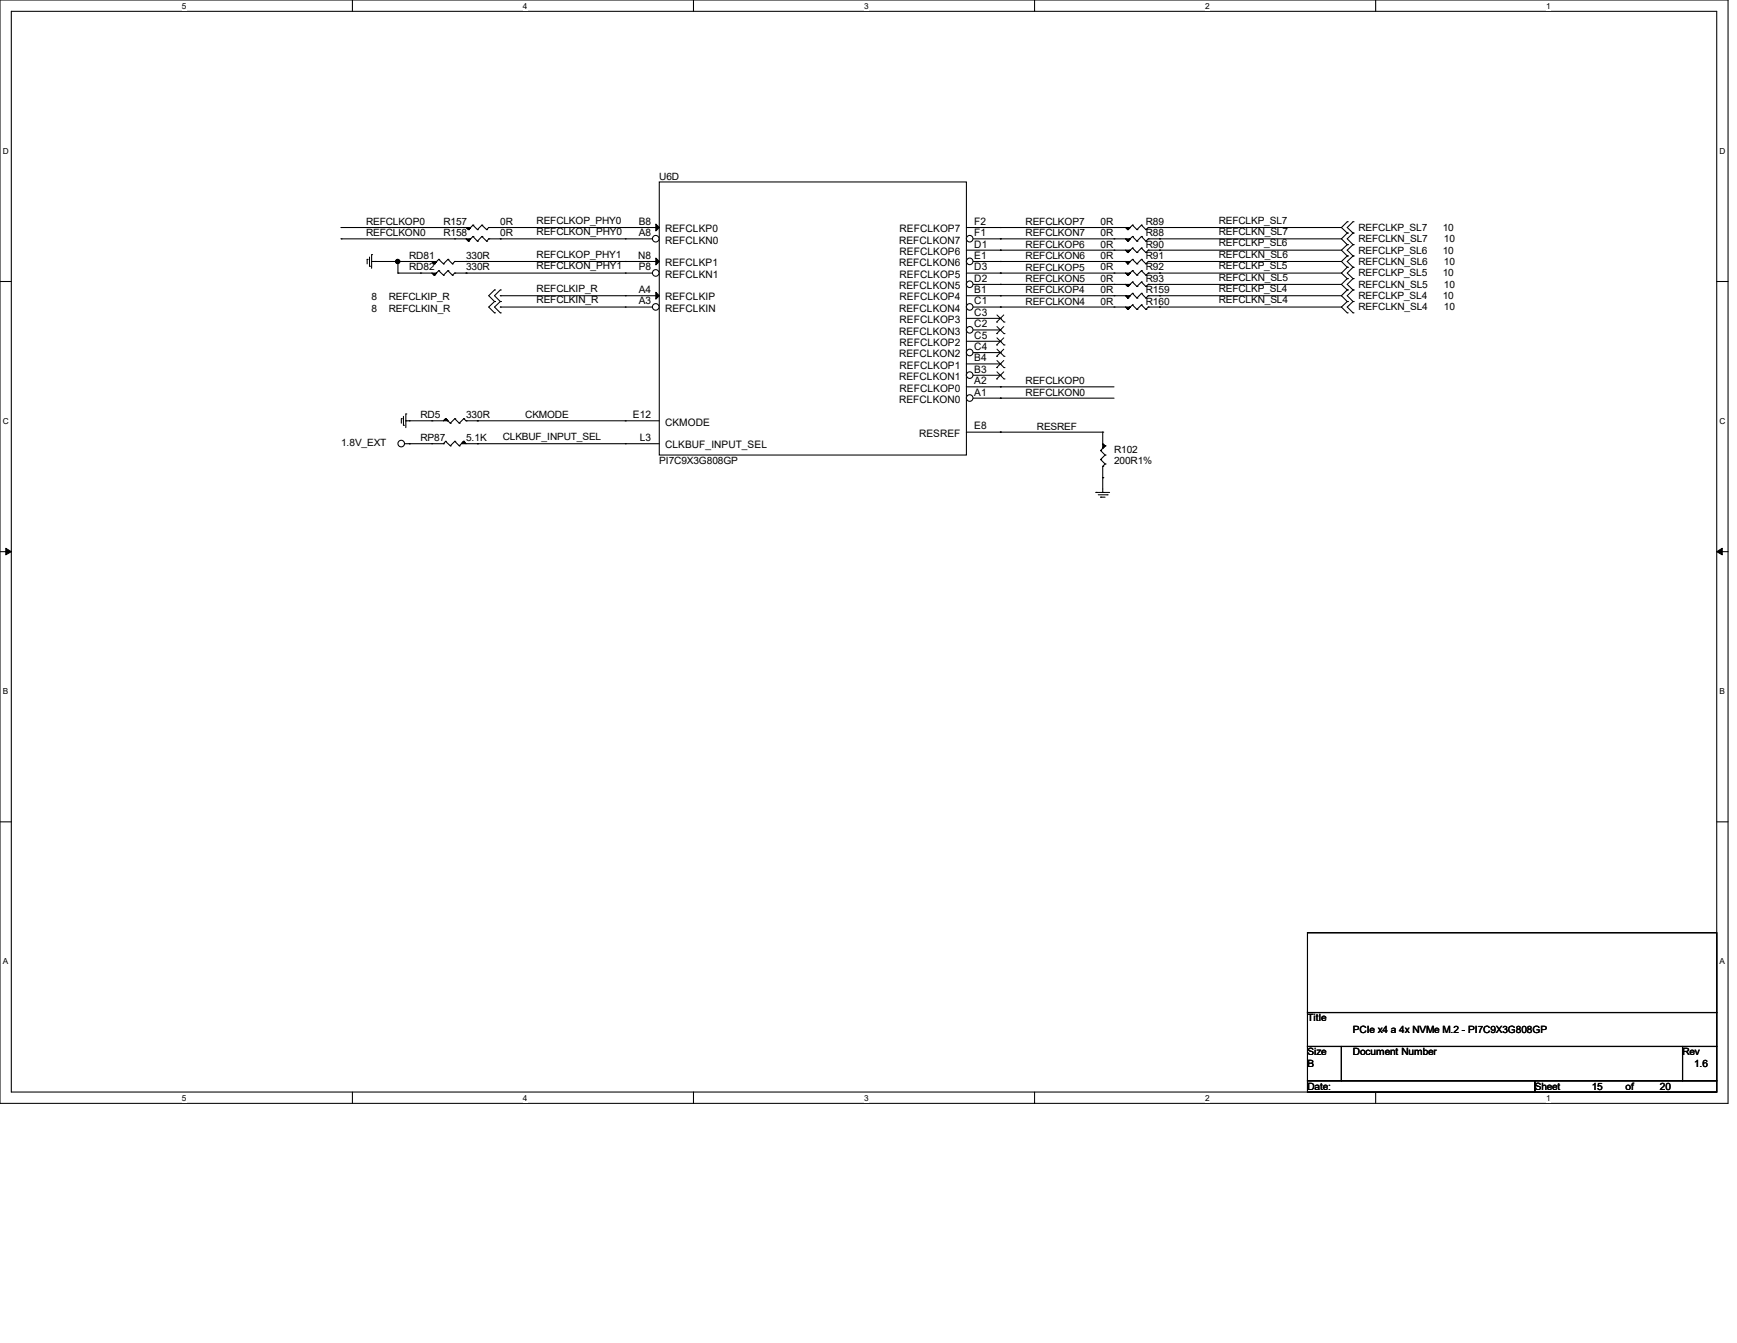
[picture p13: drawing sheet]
<svg xmlns="http://www.w3.org/2000/svg" width="279mm" height="216mm" viewBox="0 0 279 216" stroke-linecap="round" stroke-linejoin="round" font-family="sans-serif">
<defs><g id="words">
<g font-size="1.7">
<text x="102.7" y="41.6">N8</text>
<text x="102.7" y="36.2">B8</text>
<text x="102.7" y="38">A8</text>
<text x="107" y="37.3">REFCLKP0</text>
<text x="107" y="39.2">REFCLKN0</text>
<text x="144.6" y="39.2">REFCLKON7</text>
<text x="144.7" y="37.3">REFCLKOP7</text>
<text x="144.7" y="41">REFCLKOP6</text>
<text x="156.7" y="36.2">F2</text>
<text x="156.7" y="38">F1</text>
<text x="156.7" y="39.8">D1</text>
<text x="156.7" y="41.6">E1</text>
<text x="102.7" y="43.5">P8</text>
<text x="102.7" y="47.1">A4</text>
<text x="107" y="42.8">REFCLKP1</text>
<text x="107" y="44.7">REFCLKN1</text>
<text x="144.6" y="42.8">REFCLKON6</text>
<text x="144.6" y="46.5">REFCLKON5</text>
<text x="144.7" y="44.7">REFCLKOP5</text>
<text x="156.7" y="43.5">D3</text>
<text x="156.7" y="45.3">D2</text>
<text x="156.7" y="47.1">B1</text>
<text x="102.7" y="48.9">A3</text>
<text x="107" y="48.3">REFCLKIP</text>
<text x="107" y="50.1">REFCLKIN</text>
<text x="144.6" y="50.1">REFCLKON4</text>
<text x="144.6" y="53.8">REFCLKON3</text>
<text x="144.7" y="48.3">REFCLKOP4</text>
<text x="144.7" y="51.9">REFCLKOP3</text>
<text x="156.7" y="48.9">C1</text>
<text x="156.7" y="50.8">C3</text>
<text x="156.7" y="52.6">C2</text>
<text x="144.6" y="57.4">REFCLKON2</text>
<text x="144.7" y="55.6">REFCLKOP2</text>
<text x="144.7" y="59.3">REFCLKOP1</text>
<text x="156.7" y="54.4">C5</text>
<text x="156.7" y="56.3">C4</text>
<text x="156.7" y="58.1">B4</text>
<text x="156.7" y="59.9">B3</text>
<text x="144.6" y="61.1">REFCLKON1</text>
<text x="144.6" y="64.8">REFCLKON0</text>
<text x="144.7" y="63">REFCLKOP0</text>
<text x="156.7" y="61.8">A2</text>
<text x="156.7" y="63.6">A1</text>
<text x="101.8" y="67.2">E12</text>
<text x="102.9" y="70.9">L3</text>
<text x="107" y="68.4">CKMODE</text>
<text x="147.8" y="70.2">RESREF</text>
<text x="156.7" y="69">E8</text>
<text x="107" y="72.1">CLKBUF_INPUT_SEL</text>
</g>
<g font-size="1.6">
<text x="106" y="28.9">U6D</text>
<text x="86.3" y="36">REFCLKOP_PHY0</text>
<text x="196" y="36">REFCLKP_SL7</text>
<text x="58.9" y="36.2">REFCLKOP0</text>
<text x="58.9" y="38">REFCLKON0</text>
<text x="65.8" y="41.7">RD81</text>
<text x="71.3" y="38">R158</text>
<text x="71.3" y="36.2">R157</text>
<text x="75" y="41.7">330R</text>
<text x="80.5" y="38">0R</text>
<text x="80.5" y="36.2">0R</text>
<text x="86.3" y="41.4">REFCLKOP_PHY1</text>
<text x="86.3" y="37.8">REFCLKON_PHY0</text>
<text x="165" y="36.2">REFCLKOP7</text>
<text x="165" y="38">REFCLKON7</text>
<text x="165" y="39.8">REFCLKOP6</text>
<text x="165" y="41.7">REFCLKON6</text>
<text x="177" y="39.8">0R</text>
<text x="177" y="41.7">0R</text>
<text x="177" y="38">0R</text>
<text x="177" y="36.2">0R</text>
<text x="184.3" y="39.8">R90</text>
<text x="184.3" y="41.7">R91</text>
<text x="184.3" y="38">R88</text>
<text x="184.3" y="36.2">R89</text>
<text x="196" y="37.8">REFCLKN_SL7</text>
<text x="196" y="39.6">REFCLKP_SL6</text>
<text x="196" y="41.4">REFCLKN_SL6</text>
<text x="218.5" y="37.1">REFCLKP_SL7</text>
<text x="218.5" y="38.9">REFCLKN_SL7</text>
<text x="218.5" y="40.8">REFCLKP_SL6</text>
<text x="232.1" y="37.1">10</text>
<text x="232.1" y="40.8">10</text>
<text x="232.2" y="38.9">10</text>
<text x="65.8" y="43.5">RD82</text>
<text x="75" y="43.5">330R</text>
<text x="86.3" y="43.3">REFCLKON_PHY1</text>
<text x="86.3" y="46.9">REFCLKIP_R</text>
<text x="165" y="43.5">REFCLKOP5</text>
<text x="165" y="45.3">REFCLKON5</text>
<text x="165" y="47.2">REFCLKOP4</text>
<text x="177" y="47.2">0R</text>
<text x="177" y="43.5">0R</text>
<text x="177" y="45.3">0R</text>
<text x="184.3" y="47.2">R159</text>
<text x="184.3" y="43.5">R92</text>
<text x="184.3" y="45.3">R93</text>
<text x="196" y="43.3">REFCLKP_SL5</text>
<text x="196" y="45.1">REFCLKN_SL5</text>
<text x="196" y="46.9">REFCLKP_SL4</text>
<text x="218.5" y="42.6">REFCLKN_SL6</text>
<text x="218.5" y="44.4">REFCLKP_SL5</text>
<text x="218.5" y="46.2">REFCLKN_SL5</text>
<text x="232.1" y="44.4">10</text>
<text x="232.2" y="42.6">10</text>
<text x="232.2" y="46.2">10</text>
<text x="59.8" y="48.3">8</text>
<text x="59.8" y="50.1">8</text>
<text x="62.5" y="48.3">REFCLKIP_R</text>
<text x="62.5" y="50.1">REFCLKIN_R</text>
<text x="86.3" y="48.8">REFCLKIN_R</text>
<text x="165" y="49">REFCLKON4</text>
<text x="177" y="49">0R</text>
<text x="184.3" y="49">R160</text>
<text x="196" y="48.8">REFCLKN_SL4</text>
<text x="218.5" y="48">REFCLKP_SL4</text>
<text x="218.5" y="49.9">REFCLKN_SL4</text>
<text x="232.1" y="48">10</text>
<text x="232.2" y="49.9">10</text>
<text x="165" y="63.6">REFCLKON0</text>
<text x="165" y="61.8">REFCLKOP0</text>
<text x="54.9" y="71.7">1.8V_EXT</text>
<text x="67.6" y="70.9">RP87</text>
<text x="67.6" y="67.3">RD5</text>
<text x="75" y="70.9">5.1K</text>
<text x="75" y="67.3">330R</text>
<text x="80.9" y="70.7">CLKBUF_INPUT_SEL</text>
<text x="84.5" y="67.3">CKMODE</text>
<text x="166.8" y="69.1">RESREF</text>
<text x="106" y="74.6">PI7C9X3G808GP</text>
<text x="179.2" y="72.8">R102</text>
<text x="179.2" y="74.6">200R1%</text>
<text x="210.3" y="164.2">Title</text>
<text x="217.6" y="166">PCIe x4 a 4x NVMe M.2 - PI7C9X3G808GP</text>
<text x="210.3" y="169.7">Size</text>
<text x="210.3" y="171.5">B</text>
<text x="217.6" y="169.7">Document Number</text>
<text x="270.6" y="169.7">Rev</text>
<text x="272.5" y="171.5">1.6</text>
<text x="210.3" y="175.2">Date:</text>
<text x="246.9" y="175.2">Sheet</text>
<text x="256" y="175.2">15</text>
<text x="261.5" y="175.2">of</text>
<text x="267" y="175.2">20</text>
</g>
<g font-size="1.3">
<text x="29.3" y="1.4">5</text>
<text x="84.1" y="1.4">4</text>
<text x="139" y="1.4">3</text>
<text x="193.8" y="1.4">2</text>
<text x="248.7" y="1.4">1</text>
<text x=".5" y="24.7">D</text>
<text x="276.6" y="24.7">D</text>
<text x=".5" y="68.2">C</text>
<text x="276.6" y="68.2">C</text>
<text x=".5" y="111.6">B</text>
<text x="276.6" y="111.6">B</text>
<text x=".5" y="155">A</text>
<text x="276.6" y="155">A</text>
<text x="29.3" y="177">5</text>
<text x="84.1" y="177">4</text>
<text x="139" y="177">3</text>
<text x="193.8" y="177">2</text>
<text x="248.7" y="177">1</text>
</g>
</g></defs>
<path d="M0 0h278v177.4h-278zM1.8 1.8h274.3v173.8h-274.3z" fill="none" stroke="#000" stroke-width=".17"/>
<g fill="#fff">
<path d="M29.3 .2h.7v1.5h-.7z"/>
<path d="M29.3 175.8h.7v1.4h-.7z"/>
</g>
<path d="M56.7 0v1.8M56.7 175.6v1.8" fill="none" stroke="#000" stroke-width=".17"/>
<g fill="#fff">
<path d="M84.1 .2h.7v1.5h-.7z"/>
<path d="M84.1 175.8h.7v1.4h-.7z"/>
</g>
<path d="M111.5 0v1.8M111.5 175.6v1.8" fill="none" stroke="#000" stroke-width=".17"/>
<g fill="#fff">
<path d="M139 .2h.7v1.5h-.7z"/>
<path d="M139 175.8h.7v1.4h-.7z"/>
</g>
<path d="M166.4 0v1.8M166.4 175.6v1.8" fill="none" stroke="#000" stroke-width=".17"/>
<g fill="#fff">
<path d="M193.8 .2h.8v1.5h-.8z"/>
<path d="M193.8 175.8h.8v1.4h-.8z"/>
</g>
<path d="M221.3 0v1.8M221.3 175.6v1.8" fill="none" stroke="#000" stroke-width=".17"/>
<g fill="#fff">
<path d="M248.7 .2h.7v1.5h-.7z"/>
<path d="M248.7 175.8h.7v1.4h-.7z"/>
<path d="M.5 23.5h.9v1.5h-.9z"/>
<path d="M276.6 23.5h.9v1.5h-.9z"/>
<path d="M.5 67h.9v1.5h-.9z"/>
<path d="M276.6 67h.9v1.5h-.9z"/>
</g>
<path d="M0 45.3h1.8M276.1 45.3h1.9" fill="none" stroke="#000" stroke-width=".17"/>
<g fill="#fff">
<path d="M.5 110.4h.8v1.5h-.8z"/>
<path d="M276.6 110.4h.9v1.5h-.9z"/>
</g>
<path d="M0 88.7h1.8M276.1 88.7h1.9" fill="none" stroke="#000" stroke-width=".17"/>
<path d="M.9 88.1l.9 .6-.9 .5zM276.1 88.7l.9-.6v1.1z" fill="#000" stroke="#000" stroke-width=".16"/>
<g fill="#fff">
<path d="M.5 153.8h.8v1.5h-.8z"/>
<path d="M276.6 153.8h.9v1.5h-.9z"/>
</g>
<g fill="none" stroke="#000" stroke-width=".17">
<path d="M106 29.3h49.4v43.9h-49.4zM155.4 36.6h5.5M160.9 36.6h.1M216.7 35.6h.1M216.7 37.5h.1M216.7 39.3h.1M216.7 35.6l-.9 1 .9 .9M216.7 37.5l-.9 .9 .9 .9M216.7 39.3l-.9 .9 .9 .9M217.6 37.5h.1M217.6 35.6h.1M217.6 39.3h.1"/>
<path d="M217.6 35.6l-.9 1 .9 .9M217.6 37.5l-.9 .9 .9 .9M217.6 39.3l-.9 .9 .9 .9M59.1 41.7h.1M59.1 41.7v.7M59.4 42.8h.1M59.4 41.3v1.5M59.8 42h.1M59.8 40.9h.1M59.8 42h.5M59.8 40.9v2.2M79.5 46.6h.1"/>
<path d="M79.5 48.5h.1M79.5 50.3h.1M79.5 46.6l-.9 .9 .9 1M79.5 48.5l-.9 .9 .9 .9M80.5 46.6h.1M80.5 48.5h.1M80.5 50.3h.1M80.5 46.6l-1 .9 1 1M80.5 48.5l-1 .9 1 .9M216.7 41.1h.1M216.7 43h.1M216.7 44.8h.1"/>
<path d="M216.7 46.6h.1M216.7 48.5h.1M216.7 50.3h.1M216.7 41.1l-.9 .9 .9 1M216.7 43l-.9 .9 .9 .9M216.7 44.8l-.9 .9 .9 .9M216.7 46.6l-.9 .9 .9 1M216.7 48.5l-.9 .9 .9 .9M217.6 41.1h.1M217.6 43h.1M217.6 44.8h.1M217.6 46.6h.1"/>
<path d="M217.6 48.5h.1M217.6 50.3h.1M217.6 41.1l-.9 .9 .9 1M217.6 43l-.9 .9 .9 .9M217.6 44.8l-.9 .9 .9 .9M217.6 46.6l-.9 .9 .9 1M217.6 48.5l-.9 .9 .9 .9M64.6 67.3h.1M64.6 67.3v.7M64.9 68.4h.1M64.9 66.9v1.5M65.1 71.3h.7"/>
<path d="M65.3 67.6h.1M65.3 66.5h.1M65.3 67.6h.5M65.3 66.5v2.2M65.8 71.3h.1M176.3 79.2h.1M176.3 79.2h2.2M176.7 79.5h1.4M177 79.9h.1M177 79.9h.8M177.4 79.2h.1M177.4 78.6v.6"/>
<path d="M178.1 79.5h.1M0 132.1h1.8M276.1 132.1h1.9M210.3 149.9h65.8v12.9h-65.8zM210.3 162.8h65.8v5.4h-65.8zM210.3 168.2h5.5v5.5h-5.5zM210.3 173.7h36.6v1.9h-36.6zM215.8 168.2h54.8v5.5h-54.8zM246.9 173.7h29.2v1.9h-29.2zM270.6 168.2h5.5v5.5h-5.5z"/>
<circle cx="64.5" cy="71.3" r=".53"/>
</g>
<circle cx="156" cy="38.4" r=".53" fill="#fff" stroke="#000" stroke-width=".17"/>
<path d="M156.5 38.4h4.4M160.9 38.4h.1M155.4 40.2h5.5M160.9 40.2h.1" fill="none" stroke="#000" stroke-width=".17"/>
<circle cx="156" cy="42" r=".53" fill="#fff" stroke="#000" stroke-width=".17"/>
<path d="M155.4 43.9h5.5M156.5 42h4.4M160.9 42h.1M160.9 43.9h.1" fill="none" stroke="#000" stroke-width=".17"/>
<circle cx="156" cy="45.7" r=".53" fill="#fff" stroke="#000" stroke-width=".17"/>
<path d="M155.4 47.5h5.5M156.5 45.7h4.4M160.9 45.7h.1M160.9 47.5h.1" fill="none" stroke="#000" stroke-width=".17"/>
<circle cx="156" cy="49.3" r=".53" fill="#fff" stroke="#000" stroke-width=".17"/>
<path d="M155.4 51.2h5.5M156.5 49.4h4.4M160.9 49.4h.1M160.9 51.2h.1" fill="none" stroke="#000" stroke-width=".17"/>
<path d="M160.3 51.8h.1M160.4 50.6l1.1 1.2M161.5 50.6l-1.2 1.2M161.5 51.8h.1" fill="none" stroke="#000" stroke-width=".16"/>
<circle cx="156" cy="53" r=".53" fill="#fff" stroke="#000" stroke-width=".17"/>
<path d="M155.4 54.9h5.5M156.5 53h4.4M160.9 53h.1M160.9 54.9h.1" fill="none" stroke="#000" stroke-width=".17"/>
<path d="M160.3 53.6h.1M160.3 55.5h.1M160.4 52.5l1.1 1.1M160.4 54.3l1.1 1.2M161.5 52.5l-1.2 1.1M161.5 54.3l-1.2 1.2M161.5 53.6h.1M161.5 55.5h.1" fill="none" stroke="#000" stroke-width=".16"/>
<circle cx="156" cy="56.7" r=".53" fill="#fff" stroke="#000" stroke-width=".17"/>
<path d="M155.4 58.5h5.5M156.5 56.7h4.4M160.9 56.7h.1M160.9 58.5h.1" fill="none" stroke="#000" stroke-width=".17"/>
<path d="M160.3 57.3h.1M160.3 59.1h.1M160.4 56.1l1.1 1.2M160.4 58l1.1 1.1M161.5 56.1l-1.2 1.2M161.5 58l-1.2 1.1M161.5 57.3h.1M161.5 59.1h.1" fill="none" stroke="#000" stroke-width=".16"/>
<circle cx="156" cy="60.3" r=".53" fill="#fff" stroke="#000" stroke-width=".17"/>
<path d="M155.4 62.2h5.5M156.5 60.3h4.4M160.9 60.3h.1M160.9 62.2h.1" fill="none" stroke="#000" stroke-width=".17"/>
<path d="M160.4 59.8l1.1 1.1M161.5 59.8l-1.2 1.1M160.3 60.9h.1M161.5 60.9h.1" fill="none" stroke="#000" stroke-width=".16"/>
<circle cx="156" cy="64" r=".53" fill="#fff" stroke="#000" stroke-width=".17"/>
<path d="M100.6 36.6h.1M100.6 36.6h5.4M156.5 64h4.4M160.9 64h.1" fill="none" stroke="#000" stroke-width=".17"/>
<path d="M105.5 36l.5 .6-.5 .5z" fill="#000" stroke="#000" stroke-width=".17"/>
<circle cx="105.5" cy="38.4" r=".53" fill="#fff" stroke="#000" stroke-width=".17"/>
<path d="M100.6 38.4h.1M100.6 38.4h4.3M100.6 42h.1M100.6 42h5.4" fill="none" stroke="#000" stroke-width=".17"/>
<path d="M105.5 41.5l.5 .5-.5 .6z" fill="#000" stroke="#000" stroke-width=".17"/>
<circle cx="105.5" cy="43.9" r=".53" fill="#fff" stroke="#000" stroke-width=".17"/>
<path d="M100.6 43.9h.1M100.6 47.5h.1M100.6 43.9h4.3M100.6 47.5h5.4M155.4 69.5h5.5M160.9 69.5h.1" fill="none" stroke="#000" stroke-width=".17"/>
<path d="M105.5 47l.5 .5-.5 .6z" fill="#000" stroke="#000" stroke-width=".17"/>
<circle cx="105.5" cy="49.3" r=".53" fill="#fff" stroke="#000" stroke-width=".17"/>
<g fill="none" stroke="#000" stroke-width=".17">
<path d="M54.9 36.6h.1M54.9 38.4h.1M54.9 38.4h20.1l.4 .4M54.9 36.6h20.1l.4 .3M73.2 38.4h.1M73.2 36.6h.1M75.4 38.8h.1M75.4 36.9h.1M76.1 38h.1M76.1 36.2h.1M76.1 38l-.7 .8M76.1 38l.7 .8"/>
<path d="M76.1 36.2l-.7 .7M76.1 36.2l.7 .7M76.8 38.8h.1M76.8 36.9h.1M77.5 38h.1M77.5 36.2h.1M77.5 38l-.7 .8M77.5 38l.8 .8M77.5 36.2l-.7 .7M77.5 36.2l.8 .7M78.3 38.8h.1M78.3 36.9h.1"/>
<path d="M78.6 38.4h.1M78.6 36.6h.1M78.6 38.4l-.3 .4M78.6 38.4h22M78.6 36.6h22M78.6 36.6l-.3 .3M80.5 38.4h.1M80.5 36.6h.1M160.9 36.6h.1M160.9 38.4h.1M160.9 38.4h20.2l.3 .4M160.9 36.6h20.2l.3 .3"/>
<path d="M179.2 38.4h.1M179.2 36.6h.1M181.4 38.8h.1M181.4 36.9h.1M182.2 39.9h.1M182.2 38h.1M182.2 36.2h.1M182.2 39.9l-.8 .7M182.2 39.9l.7 .7M182.2 38l-.8 .8M182.2 38l.7 .8M182.2 36.2l-.8 .7"/>
<path d="M182.2 36.2l.7 .7M182.9 38.8h.1M182.9 36.9h.1M183.6 39.9h.1M183.6 38h.1M183.6 36.2h.1M183.6 39.9l-.7 .7M183.6 39.9l.7 .7M183.6 38l-.7 .8M183.6 38l.7 .8M183.6 36.2l-.7 .7M183.6 36.2l.7 .7"/>
<path d="M184.3 38.8h.1M184.3 36.9h.1M184.7 38.4h.1M184.7 36.6h.1M184.7 38.4h31.1M184.7 38.4l-.4 .4M184.7 36.6l-.4 .3M184.7 36.6h31.1M186.5 38.4h.1M186.5 36.6h.1M60.3 42h.1M60.3 42h9.2l.3 .4"/>
<path d="M64 42h.1M64 43.9h.1M64 43.9h5.5l.3 .3M64 42v1.9M67.6 43.9h.1M67.6 42h.1M69.8 44.2h.1M69.8 42.4h.1M70.6 43.5h.1M70.6 41.7h.1M70.6 43.5l-.8 .7M70.6 43.5l.7 .7"/>
<path d="M70.6 41.7l-.8 .7M70.6 41.7l.7 .7M71.3 44.2h.1M71.3 42.4h.1M72.1 43.5h.1M72.1 41.7h.1M72.1 43.5l-.8 .7M72.1 43.5l.7 .7M72.1 41.7l-.8 .7M72.1 41.7l.7 .7M72.8 44.2h.1M72.8 42.4h.1"/>
<path d="M73.2 43.9h.1M73.2 42h.1M73.2 42h27.4M73.2 43.9l-.4 .3M73.2 43.9h27.4M73.2 42l-.4 .4M75 43.9h.1M75 42h.1M80.5 49.4h.1M80.5 47.5h.1M80.5 49.4h24.4M80.5 47.5h20.1"/>
<path d="M100.6 49.4h.1M160.9 40.2h.1M160.9 42h.1M160.9 43.9h.1M160.9 45.7h.1M160.9 47.5h.1M160.9 49.4h.1M160.9 49.4h20.2l.3 .3M160.9 40.2h20.2l.3 .4M160.9 42h20.2l.3 .4M160.9 43.9h20.2l.3 .3M160.9 47.5h20.2l.3 .4"/>
<path d="M160.9 45.7h20.2l.3 .4M179.2 40.2h.1M179.2 42h.1M179.2 47.5h.1M179.2 49.4h.1M179.2 43.9h.1M179.2 45.7h.1M181.4 40.6h.1M181.4 42.4h.1M181.4 47.9h.1M181.4 49.7h.1M181.4 44.2h.1"/>
<path d="M181.4 46.1h.1M182.2 41.7h.1M182.2 47.2h.1M182.2 49h.1M182.2 43.5h.1M182.2 45.3h.1M182.2 41.7l-.8 .7M182.2 41.7l.7 .7M182.2 47.2l-.8 .7M182.2 47.2l.7 .7M182.2 49l-.8 .7M182.2 49l.7 .7"/>
<path d="M182.2 43.5l-.8 .7M182.2 43.5l.7 .7M182.2 45.3l-.8 .8M182.2 45.3l.7 .8M182.9 40.6h.1M182.9 42.4h.1M182.9 47.9h.1M182.9 49.7h.1M182.9 44.2h.1M182.9 46.1h.1M183.6 41.7h.1M183.6 47.2h.1"/>
<path d="M183.6 49h.1M183.6 43.5h.1M183.6 45.3h.1M183.6 41.7l-.7 .7M183.6 41.7l.7 .7M183.6 47.2l-.7 .7M183.6 47.2l.7 .7M183.6 49l-.7 .7M183.6 49l.7 .7M183.6 43.5l-.7 .7M183.6 43.5l.7 .7M183.6 45.3l-.7 .8"/>
<path d="M183.6 45.3l.7 .8M184.3 40.6h.1M184.3 42.4h.1M184.3 47.9h.1M184.3 49.7h.1M184.3 44.2h.1M184.3 46.1h.1M184.7 40.2h.1M184.7 42h.1M184.7 47.5h.1M184.7 49.4h.1M184.7 43.9h.1"/>
<path d="M184.7 45.7h.1M184.7 49.4h31.1M184.7 40.2l-.4 .4M184.7 40.2h31.1M184.7 42l-.4 .4M184.7 42h31.1M184.7 43.9h31.1M184.7 47.5l-.4 .4M184.7 47.5h31.1M184.7 49.4l-.4 .3M184.7 43.9l-.4 .3M184.7 45.7l-.4 .4"/>
<path d="M184.7 45.7h31.1M186.5 40.2h.1M186.5 42h.1M186.5 47.5h.1M186.5 49.4h.1M186.5 43.9h.1M186.5 45.7h.1M65.8 71.3h.1M65.8 67.6h.1M65.8 71.3h5.5M69.5 71.3h.1M69.5 67.6h.1"/>
<path d="M71.3 71.3h.1M71.7 71h.1M71.7 67.3h.1M71.7 67.3l-.4 .3h-5.5M71.7 71l.7 .7M71.7 71l-.4 .3M71.7 67.3l.7 .7M72.4 71.7h.1M72.4 68h.1M73.2 71h.1M73.2 67.3h.1M73.2 71l.7 .7"/>
<path d="M73.2 71l-.8 .7M73.2 67.3l-.8 .7M73.2 67.3l.7 .7M73.9 71.7h.1M73.9 68h.1M74.6 71h.1M74.6 67.3h.1M74.6 71l.4 .3h31M74.6 71l-.7 .7M74.6 67.3l-.7 .7M74.6 67.3l.4 .3M75 67.6h.1"/>
<path d="M75 67.6h31M76.8 71.3h.1M76.8 67.6h.1M100.6 71.3h.1M100.6 67.6h.1M160.9 69.5h.1M160.9 64h.1M160.9 62.2h.1M160.9 69.5h16.5M160.9 64h18.3M160.9 62.2h18.3M177 72.4h.1"/>
<path d="M177 73.9h.1M177 72.4l.8 .8M177 73.9l.8 .7M177.4 75h.1M177.4 69.5h.1M177.4 76.8h.1M177.4 69.5v1.8l.4 .4M177.4 75v3.6M177.8 71.7h.1M177.8 73.2h.1M177.8 74.6h.1M177.8 71.7l-.8 .7"/>
<path d="M177.8 73.2l-.8 .7M177.8 74.6l-.4 .4"/>
</g>
<g fill="#000" stroke="#000" stroke-width=".17">
<path d="M75 38.4h.7l-.3 .4 .3-.4-.3 .4z" fill-rule="evenodd"/>
<path d="M75 36.6h.7l-.3 .3 .3-.3-.3 .3z" fill-rule="evenodd"/>
<path d="M181.1 38.4h.7l-.4 .4 .4-.4-.4 .4z" fill-rule="evenodd"/>
<path d="M181.1 36.6h.7l-.4 .3 .4-.3-.4 .3z" fill-rule="evenodd"/>
<path d="M69.5 43.9h.7l-.4 .3 .4-.3-.4 .3z" fill-rule="evenodd"/>
<path d="M69.5 42h.7l-.4 .4 .4-.4-.4 .4z" fill-rule="evenodd"/>
<path d="M181.1 40.2h.7l-.4 .4 .4-.4-.4 .4z" fill-rule="evenodd"/>
<path d="M181.1 42h.7l-.4 .4 .4-.4-.4 .4z" fill-rule="evenodd"/>
<path d="M181.1 47.5h.7l-.4 .4 .4-.4-.4 .4z" fill-rule="evenodd"/>
<path d="M181.1 49.4h.7l-.4 .3 .4-.3-.4 .3z" fill-rule="evenodd"/>
<path d="M181.1 43.9h.7l-.4 .3 .4-.3-.4 .3z" fill-rule="evenodd"/>
<path d="M181.1 45.7h.7l-.4 .4 .4-.4-.4 .4z" fill-rule="evenodd"/>
<path d="M71.7 67.3l.4 .3h-.8l.4-.3 .4 .3z" fill-rule="evenodd"/>
<path d="M74.6 71l.4 .3h-.7z" fill-rule="evenodd"/>
<path d="M177.4 71.3l.4 .4-.4 .4 .4-.4-.4 .4z" fill-rule="evenodd"/>
<circle cx="64" cy="42" r=".34"/>
</g>
<use href="#words"/>
</svg>
